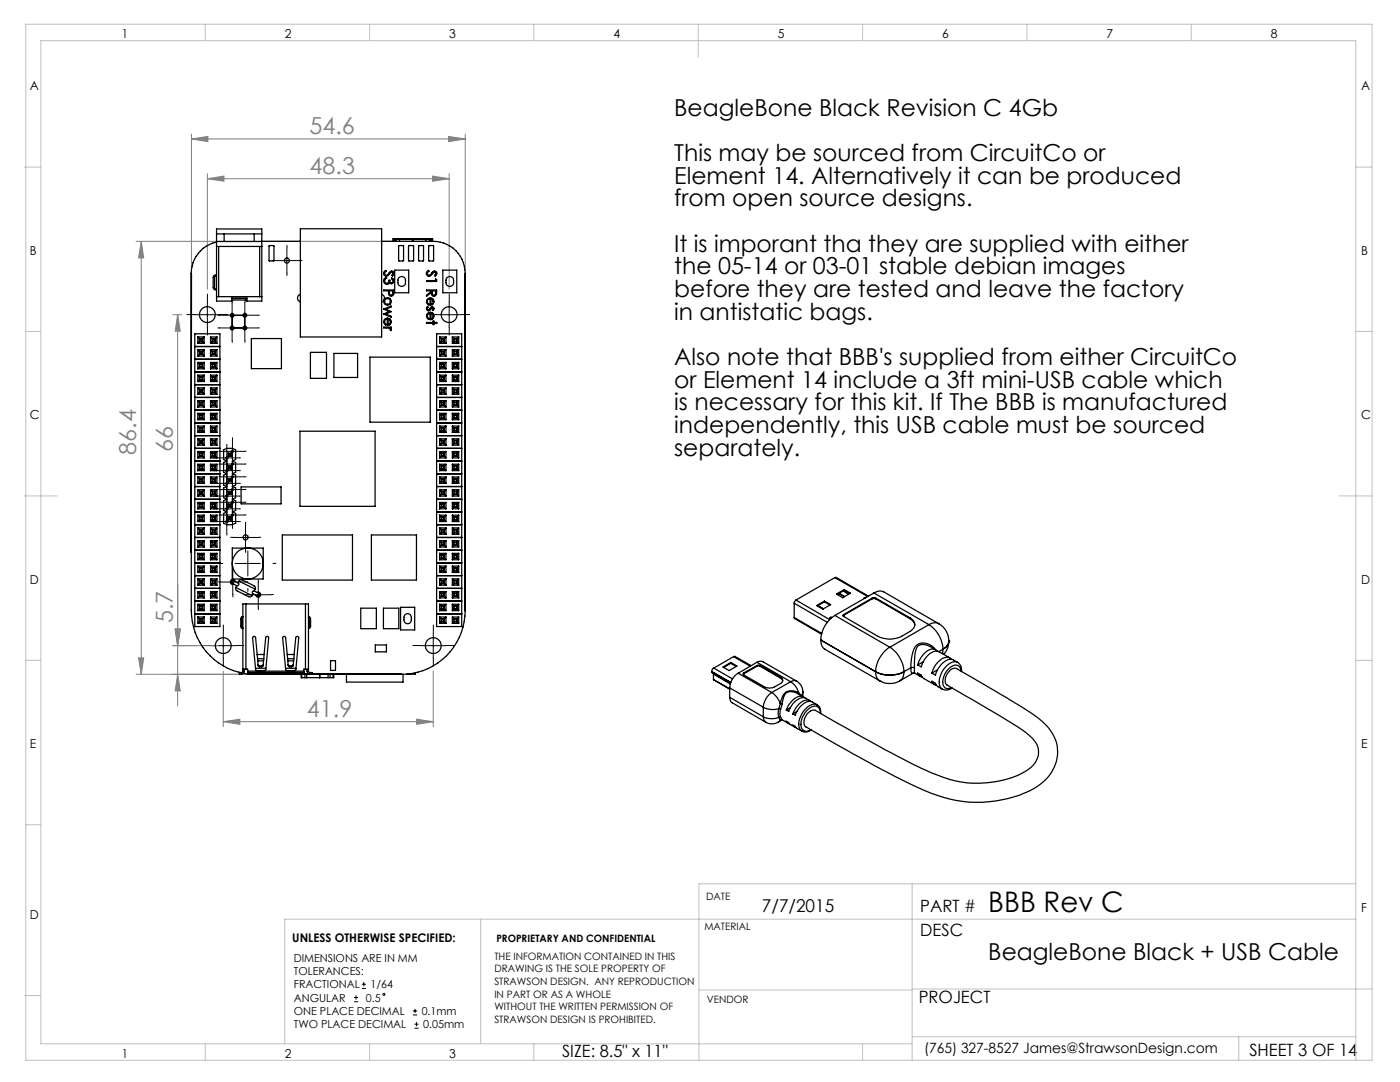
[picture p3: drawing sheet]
<svg xmlns="http://www.w3.org/2000/svg" width="279mm" height="216mm" viewBox="0 0 279 216" stroke-linecap="round" stroke-linejoin="round" font-family="sans-serif">
<defs><g id="words">
<text font-size="5.6" x="197.2" y="182.1">BBB Rev C</text>
<g font-size="4.7">
<text x="134.5" y="23.1">BeagleBone Black Revision C 4Gb</text>
<text x="134.5" y="32.1">This may be sourced from CircuitCo or</text>
<text x="134.5" y="36.6">Element 14. Alternatively it can be produced</text>
<text x="134.5" y="41.2">from open source designs.</text>
<text x="134.5" y="50.2">It is imporant tha they are supplied with either</text>
<text x="134.5" y="54.7">the 05-14 or 03-01 stable debian images</text>
<text x="134.5" y="59.3">before they are tested and leave the factory</text>
<text x="134.5" y="63.8">in antistatic bags.</text>
<text x="134.5" y="72.8">Also note that BBB's supplied from either CircuitCo</text>
<text x="134.5" y="77.4">or Element 14 include a 3ft mini-USB cable which</text>
<text x="134.5" y="81.9">is necessary for this kit. If The BBB is manufactured</text>
<text x="134.5" y="86.4">independently, this USB cable must be sourced</text>
<text x="134.5" y="91">separately.</text>
<text x="197.2" y="191.5">BeagleBone Black + USB Cable</text>
</g>
<g font-size="4.7" fill="#808080">
<text x="61.8" y="26.7">54.6</text>
<text x="61.8" y="34.6">48.3</text>
<text x="27.2" y="90.7" transform="rotate(-90 27.2 90.7)">86.4</text>
<text x="34.5" y="90.3" transform="rotate(-90 34.5 90.3)">66</text>
<text x="34.5" y="124.4" transform="rotate(-90 34.5 124.4)">5.7</text>
<text x="61.3" y="143">41.9</text>
</g>
<text font-size="3.5" x="152.1" y="182.1">7/7/2015</text>
<g font-size="3.4">
<text x="183.7" y="182">PART #</text>
<text x="183.7" y="186.7">DESC</text>
<text x="183.4" y="200.1">PROJECT</text>
<text x="112.2" y="211">SIZE: 8.5&quot; x 11&quot;</text>
<text x="249.3" y="210.7">SHEET 3 OF 14</text>
</g>
<text font-size="2.8" x="184.4" y="210.1">(765) 327-8527 James@StrawsonDesign.com</text>
<g font-size="2.5">
<text x="24.3" y="7.6">1</text>
<text x="56.8" y="7.6">2</text>
<text x="89.6" y="7.6">3</text>
<text x="122.4" y="7.6">4</text>
<text x="155.2" y="7.6">5</text>
<text x="188" y="7.6">6</text>
<text x="220.8" y="7.6">7</text>
<text x="253.6" y="7.6">8</text>
<text x="6" y="18">A</text>
<text x="271.7" y="18">A</text>
<text x="6" y="50.8">B</text>
<text x="271.7" y="50.8">B</text>
<text x="6" y="83.6">C</text>
<text x="271.7" y="83.7">C</text>
<text x="6" y="116.4">D</text>
<text x="271.7" y="116.4">D</text>
<text x="6" y="149.2">E</text>
<text x="271.7" y="149.2">E</text>
<text x="6" y="183.3">D</text>
<text x="271.7" y="182">F</text>
<text x="24.3" y="211">1</text>
<text x="56.8" y="211">2</text>
<text x="89.6" y="211">3</text>
</g>
<text font-size="2.4" x="58.3" y="187.9">UNLESS OTHERWISE SPECIFIED:</text>
<g font-size="2.2">
<text x="58.6" y="191.9">DIMENSIONS ARE IN MM</text>
<text x="58.6" y="194.6">TOLERANCES:</text>
<text x="58.6" y="197.2">FRACTIONAL</text>
<text x="73.9" y="197.2">1/64</text>
<text x="58.6" y="202.5">ONE PLACE DECIMAL</text>
<text x="58.6" y="199.9">ANGULAR</text>
<text x="73" y="199.9">0.5</text>
<text x="84.2" y="202.5">0.1mm</text>
<text x="58.6" y="205.2">TWO PLACE DECIMAL</text>
<text x="84.5" y="205.2">0.05mm</text>
</g>
<g font-size="2">
<text x="140.9" y="179.7">DATE</text>
<text x="140.6" y="185.6">MATERIAL</text>
<text x="98.7" y="191.5">THE INFORMATION CONTAINED IN THIS</text>
<text x="99.1" y="187.9">PROPRIETARY AND CONFIDENTIAL</text>
<text x="98.7" y="194">DRAWING IS THE SOLE PROPERTY OF</text>
<text x="98.7" y="196.6">STRAWSON DESIGN. ANY REPRODUCTION</text>
<text x="98.7" y="199.1">IN PART OR AS A WHOLE</text>
<text x="98.7" y="201.6">WITHOUT THE WRITTEN PERMISSION OF</text>
<text x="141" y="200.1">VENDOR</text>
<text x="98.7" y="204.1">STRAWSON DESIGN IS PROHIBITED.</text>
</g>
</g></defs>
<g fill="none" stroke="#000" stroke-width=".2">
<path d="M54.8 52h5M57.3 49.5v5M38.9 62.8h5M41.4 60.3v5M43.8 62.9h7.6M43.8 65.4h7.6M46.3 60.4v7.5M48.9 60.4v7.5M87.1 62.8h5M89.6 60.3v5M42.8 99h5M42.8 96.4h5"/>
<path d="M42.8 93.9h5M42.8 91.4h5M43.9 97.7h5M43.9 95.1h5M43.9 92.6h5M43.9 90.1h5M45.3 88.9v17.7M46.4 87.6v17.7M42.8 104.1h5M42.8 101.5h5M43.9 102.8h5M43.9 100.2h5"/>
<path d="M44 116.1h5M46.5 113.6v5M46.5 107.2h5M47 112.4h5M49 104.7v5M49 118.7h5M49.5 109.9v5M51.5 116.2v5M42.1 128.8h5M44.6 126.3v5M84 128.8h5M86.5 126.3v5"/>
<path d="M70.7 199.9h.8M70.7 199h.8M71 198.6v.9M72.2 197.2h.8M72.2 196.4h.8M72.6 196v.8M82.4 202.5h.9M82.4 201.7h.9M82.7 205.2h.8M82.7 204.4h.8M82.8 201.3v.8M83.1 203.9v.9"/>
<circle cx="76.6" cy="198.4" r=".21"/>
</g>
<g fill="none" stroke="#808080" stroke-width=".2">
<path d="M38.2 27.7l3.3-.5v1.1zM38.2 26.7v26.8M38.2 27.7h54.7M41.4 35.7l3.3-.6v1.1zM41.4 34.6v23.1M41.4 35.7h48.2M86.3 35.1l3.3 .6-3.3 .5zM89.5 27.2l3.4 .5-3.4 .6zM89.6 34.6v23.1M92.9 26.7v26.8M27.2 48.2h58.3M28.2 48.2l.5 3.3h-1z"/>
<path d="M28.2 48.2v86.3M34.5 62.8h1.8M35.5 62.8l.5 3.3h-1zM35.5 62.8v78.1M27.2 134.5h22.7M27.7 131.3h1l-.5 3.2zM34.5 128.8h9.1M35 125.5h1l-.5 3.3zM35.5 134.5l.5 3.4h-1zM44.6 133.9v11.1M86.5 133.9v11.1M44.6 144l3.3-.5v1z"/>
<path d="M44.6 144h41.9M83.1 143.5l3.4 .5-3.4 .5z"/>
</g>
<g fill="none" stroke="#000" stroke-width=".2" stroke-dasharray="15.2 1.3 1.3 1.3">
<path d="M54.8 52h-.5M57.3 49.5v-.5M57.3 54.5v.5M59.8 52h.5M38.9 62.8h-1.6M41.4 60.3v-1.6M41.4 65.3v1.6M43.8 62.9h-.3M43.8 65.4h-.3M43.9 62.8h1.6M46.3 60.4v-.4M46.3 65.4v.4"/>
<path d="M46.3 62.9v-.3M46.3 67.9v.4M46.4 62.9h-.4M46.4 65.4h-.4M48.8 62.9h.4M48.8 65.4h.4M48.9 60.4v-.4M48.9 65.4v.4M48.9 62.9v-.3M48.9 67.9v.4M51.4 62.9h.4M51.4 65.4h.4"/>
<path d="M87.2 62.8h-1.6M89.7 60.3v-1.6M89.7 65.3v1.6M92.2 62.8h1.5M42.8 99h-.2M42.8 96.4h-.2M42.8 93.9h-.2M42.8 91.4h-.2M43.9 97.7h-.2M43.9 95.1h-.2M43.9 92.6h-.2M43.9 90h-.2"/>
<path d="M45.3 99v-.2M45.3 96.5v-.2M45.3 93.9v-.2M45.3 98.9v.3M45.3 91.4v-.2M45.3 96.4v.2M45.3 88.9v-.2M45.3 93.9v.2M46.4 97.7v-.2M46.4 95.2v-.2M46.4 92.6v-.2M46.4 97.6v.2"/>
<path d="M46.4 90.1v-.2M46.4 95.1v.2M46.4 87.5v-.2M46.4 92.5v.2M47.8 99h.2M47.8 96.4h.2M47.8 93.9h.2M47.8 91.4h.2M48.9 97.7h.2M48.9 95.1h.2M48.9 92.6h.2M48.9 90h.2"/>
<path d="M42.8 104.1h-.2M42.8 101.5h-.2M43.9 102.7h-.2M43.9 100.2h-.2M44 116.1h-.5M44.5 112.4h-.6M45.3 101.6v-.2M45.3 106.6v.2M45.3 104v.2M45.3 101.5v.2M46.4 100.2v-.2M46.4 105.2v.2"/>
<path d="M46.4 102.7v.2M46.4 100.2v.2M46.5 113.6v-.5M46.5 118.6v.5M46.5 107.2h-.5M47.8 104.1h.2M47.8 101.5h.2M48.9 102.7h.2M48.9 100.2h.2M49 116.1h.5M49 104.7v-.5M49 109.7v.5"/>
<path d="M49.1 118.6h-.6M49.5 107.4v-.6M49.5 117.4v.6M51.5 107.2h.5M51.6 116.1v-.5M54.1 118.6h.5M54.5 112.4h.6M42.1 128.8h-1.6M44.6 126.3v-1.6M44.6 131.3v1.6M47.1 128.8h1.6M51.6 121.1v.6"/>
<path d="M84 128.8h-1.6M86.5 126.3v-1.6M86.5 131.3v1.6M89 128.8h1.6"/>
</g>
<g fill="none" stroke="#c0c0c0" stroke-width=".2">
<path d="M5.2 4.8h268.6v206.8h-268.6zM41 4.8v3.3M73.8 4.8v3.3M106.5 4.8v3.3M139.3 4.8v6.6M172.2 4.8v3.3M205 4.8v3.3M237.7 4.8v3.3M4.9 33.3h3.2M270.5 33.3h3.3M5.2 66.1h2.9M270.5 66.1h3.3"/>
<path d="M4.9 99h6.5M267.3 99h6.5M5.2 131.8h2.9M270.5 131.8h3.3M5.2 164.6h2.9M182 176.4v35.2M270.6 176.4h-131.1v35.2M4.9 198.6h3.2M95.9 183.4v24.9M139.5 197.6h42.5M182 197.3h91.8M270.6 183.4h-213.8v24.9"/>
<path d="M41 208.3v3.3M73.8 208.3v3.3M106.5 208.3v3.3M172.2 208.3v3.3M182 208.3h-173.9v-200.2h262.4l.1 203.5M182 206.9h88.6M247.2 206.9v4.7"/>
</g>
<g fill="#808080">
<path d="M35.5 134.5l.5 3.4h-1zM35 125.5h1l-.5 3.3z"/>
<path d="M28.2 48.2l.5 3.3h-1zM27.7 131.3h1l-.5 3.2z"/>
<path d="M35.5 62.8l.5 3.3h-1zM35 125.5h1l-.5 3.3z"/>
<path d="M38.2 27.7l3.3-.5v1.1zM89.5 27.2l3.4 .5-3.4 .6z"/>
<path d="M44.6 144l3.3-.5v1zM83.1 143.5l3.4 .5-3.4 .5zM41.4 35.7l3.3-.6v1.1zM86.3 35.1l3.3 .6-3.3 .5z"/>
</g>
<g fill="none" stroke="#000" stroke-width=".25">
<path d="M38.2 54.5v67.3a12.7 12.7 0 0 0 9.8 12.4M38.2 54.5h.1M43.2 54.9a.48 .48 0 0 0-.7 .5l.1 2.1a.46 .46 0 0 0 .6 .3M43.2 55.1h-.4v2.5h.4M43.2 48.3a6.4 6.4 0 0 0-5 6.2M43.2 46.7h9M43.2 49.2h9M43.2 48.2h9M43.2 59.2h.4M43.6 59.2h8.2M43.6 49.2v10M44.7 46.7v1.5"/>
<path d="M46.2 59.8h3M46.2 59.5v-.3h3v.3M46.2 59.5v.6h-3v-14.4h9v14.4h-3v-.6M46.2 59.5h3M50.7 46.7v1.5M51.8 49.2v10M51.8 59.2h.4M52.2 48.2h7.7M53.7 49l1 .1-.1 3-.9-.1zM59.9 58.7a.79 .79 0 0 0-.5 .8 .79 .79 0 0 0 .5 .8M59.9 45.6h16.3v21.6h-16.3zM76.2 58.7a.72 .72 0 0 1 .5 1.1"/>
<path d="M76.2 48.2h10.3a6.4 6.4 0 0 1 6.4 6.3l-.1 67.3a12.7 12.7 0 0 1-12.7 12.7h-29.2M76.6 57.9h2v.3a.6 .6 0 0 1-.6 .9 .6 .6 0 0 1-.5-.9v-.2h-.9zM76.6 59.9l-.4 .4M76.7 59.8a.77 .77 0 0 1 1.3-.2 .77 .77 0 0 1-.5 1.2 .77 .77 0 0 1-.9-.9M76.7 59.8l-.1 .1M76.7 54.2l.3-.3 .1 .2-.3 .2a.37 .37 0 0 0 0 .5 .37 .37 0 0 0 .5 .1l.2-.2a.64 .64 0 0 1 .5-.6 .64 .64 0 0 1 .6 .3v.4l-.3 .3-.1-.2 .2-.1a.31 .31 0 0 0-.2-.5 .31 .31 0 0 0-.4 .2 .64 .64 0 0 1-.6 .6 .64 .64 0 0 1-.6-.5zM76.8 55.5l.4-.1v.1a.47 .47 0 0 0-.4 .7 .47 .47 0 0 0 .7 .1l.1-.4h.2l.1 .4 .1 .1 .4-.1v-.4l-.3-.4a.55 .55 0 0 1 .5 .7 .55 .55 0 0 1-.9 .2 .65 .65 0 0 1-1 .1 .65 .65 0 0 1 .1-1zM77.7 58h.7v.4a.37 .37 0 0 1-.3 .5 .37 .37 0 0 1-.4-.5zM78.5 47.6l.2 .1M78.5 47.6h.1M78.5 47.6l.7 .1M78.5 47.6v.6"/>
<path d="M78.7 47.7h.6M78.7 47.7v.5M78.8 47.6l.4 .1M78.8 47.7h.1M78.8 53.9h2.8v4.5h-2.8zM78.8 47.6v.1M79 47.7h.7M79 47.7h.1M79 47.7v.5M79.2 47.7h.1M79.2 47.7h6.3M79.3 47.7h.1"/>
<path d="M79.3 47.7h.4M79.6 55.5a.77 .77 0 0 1 .8-.3 .77 .77 0 0 1 .5 .7 .94 .94 0 0 1-.5 1.2h-.2a1.04 1.04 0 0 1-.6-1.6zM79.6 49l.9 .1v3l-.9-.1zM79.7 47.7h2.6M79.7 47.7v.5M81.6 49l.9 .1v3l-1-.1zM82.3 47.7h.1M82.3 47.7v.5M82.3 47.8h.1M82.4 47.7h.1M82.4 47.7h2.6M82.4 47.7v.5"/>
<path d="M83.6 49h.9v3.1l-1-.1zM85 47.7h.7M85 47.7h.4M85 47.7v.5M85.1 57.9h2v.3a.59 .59 0 0 1-.4 .9 .59 .59 0 0 1-.7-.7l-.9 .7v-.2l.9-.7v-.2h-.9zM85.1 56h1.8v-.3l.2 .1v.4h-2zM85.2 54.2l.3-.3 .1 .2-.2 .2a.37 .37 0 0 0 0 .5 .37 .37 0 0 0 .4 .1l.2-.2a.64 .64 0 0 1 .5-.6 .64 .64 0 0 1 .7 .3l-.1 .5-.2 .2-.2-.2 .2-.1a.31 .31 0 0 0-.1-.5 .31 .31 0 0 0-.4 .2 .64 .64 0 0 1-.7 .6 .64 .64 0 0 1-.6-.5zM85.4 59.6a.75 .75 0 0 1 1.2 .3 .75 .75 0 0 1-.8 1v-1.3a.56 .56 0 0 0-.5 .4 .56 .56 0 0 0 .3 .7l-.1 .2a.75 .75 0 0 1-.1-1.3zM85.4 47.7h.1M85.4 47.7h.6M85.5 47.7h.7M85.5 47.7h.5"/>
<path d="M85.5 47.7h.1M85.6 49l.9 .1v3l-1-.1zM85.7 47.7h.1M85.7 47.7v.5M85.8 47.7v.5M85.8 47.7h.2M86 47.7h.1M86 59.7a.56 .56 0 0 1 .4 .5 .56 .56 0 0 1-.4 .5zM86 47.7h.2M86 47.7v.5M86.1 54.5h.1M86.2 47.7h.1"/>
<path d="M86.2 47.7v.5M86.3 58h.6v.4a.35 .35 0 0 1-.2 .5 .35 .35 0 0 1-.4-.3zM88.4 53.9h2.8v4.5h-2.8zM89.1 55.5a.77 .77 0 0 1 .9-.3 .77 .77 0 0 1 .5 .7 .86 .86 0 0 1-.7 1.2 1.03 1.03 0 0 1-.7-1.6zM38.9 66.6h5v58.4h-5zM38.9 69.1h5M38.9 71.7h5M38.9 74.2h5M38.9 76.8h5M38.9 79.3h5M39.5 67.2h1.2M39.5 68.5h1.2"/>
<path d="M39.5 69.8h1.2M39.5 71h1.2M39.5 72.3h1.2M39.5 73.6h1.2M39.5 74.9h1.2M39.5 76.1h1.2M39.5 77.4h1.2M39.5 78.7h1.2M39.5 79.9h1.2M39.5 67.2v1.3M39.5 69.8v1.2M39.5 72.3v1.3"/>
<path d="M39.5 74.9v1.2M39.5 77.4v1.3M39.5 79.9v1.3M39.5 67.2l.3 .4M39.5 69.8l.3 .3M39.5 72.3l.3 .3M39.5 74.9l.3 .3M39.5 77.4l.3 .3M39.5 79.9l.3 .4M39.8 67.6h.6M39.8 68.2h.6M39.8 70.7h.6"/>
<path d="M39.8 70.1h.6M39.8 73.3h.6M39.8 72.6h.6M39.8 75.8h.6M39.8 75.2h.6M39.8 78.4h.6M39.8 77.7h.6M39.8 70.7l-.3 .3M39.8 67.6v.6M39.8 70.1v.6M39.8 72.6v.7M39.8 75.2v.6"/>
<path d="M39.8 77.7v.7M39.8 68.2l-.3 .3M39.8 73.3l-.3 .3M39.8 75.8l-.3 .3M39.8 78.4l-.3 .3M39.9 67.6v.5M39.9 70.2v.5M39.9 72.7v.5M39.9 75.2v.5M39.9 77.8v.5M39.9 67.6h.4M39.9 68.1h.4"/>
<path d="M39.9 70.2h.4M39.9 70.7h.4M39.9 72.7h.4M39.9 73.2h.4M39.9 75.2h.4M39.9 75.7h.4M39.9 77.8h.4M39.9 78.3h.4M39.9 67.6h.1M39.9 68.1v.1M39.9 70.1v.1M39.9 70.7h.1"/>
<path d="M39.9 72.6v.1M39.9 73.2v.1M39.9 75.2h.1M39.9 75.7v.1M39.9 77.7v.1M39.9 78.3v.1M40.3 67.6v.5M40.3 70.2v.5M40.3 72.7v.5M40.3 75.2v.5M40.3 77.8v.5M40.3 67.6h.1"/>
<path d="M40.3 68.1v.1M40.3 70.1v.1M40.3 70.7h.1M40.3 72.6v.1M40.3 73.2v.1M40.3 75.2h.1M40.3 75.7v.1M40.3 77.7v.1M40.3 78.3v.1M40.4 68.2l.3 .3M40.4 67.6v.6M40.4 70.1v.6"/>
<path d="M40.4 72.6v.7M40.4 75.2v.6M40.4 77.7v.7M40.4 70.7l.3 .3M40.4 73.3l.3 .3M40.4 75.8l.3 .3M40.4 78.4l.3 .3M40.7 67.2v1.3M40.7 69.8v1.2M40.7 72.3v1.3M40.7 74.9v1.2M40.7 77.4v1.3"/>
<path d="M40.7 79.9v1.3M40.7 69.8l-.3 .3M40.7 67.2l-.3 .4M40.7 72.3l-.3 .3M40.7 74.9l-.3 .3M40.7 77.4l-.3 .3M40.7 79.9l-.3 .4M42 67.2h1.3M42 68.5h1.3M42 69.8h1.3M42 71h1.3M42 72.3h1.3"/>
<path d="M42 73.6h1.3M42 74.9h1.3M42 76.1h1.3M42 77.4h1.3M42 78.7h1.3M42 79.9h1.3M42 67.2v1.3M42 69.8v1.2M42 72.3v1.3M42 74.9v1.2M42 77.4v1.3M42 79.9v1.3"/>
<path d="M42 67.2l.3 .4M42 69.8l.3 .3M42 72.3l.3 .3M42 74.9l.3 .3M42 77.4l.3 .3M42 79.9l.3 .4M42.3 67.6h.7M42.3 68.2h.7M42.3 70.7h.7M42.3 70.1h.7M42.3 73.3h.7M42.3 72.6h.7"/>
<path d="M42.3 75.8h.7M42.3 75.2h.7M42.3 78.4h.7M42.3 77.7h.7M42.3 67.6v.6M42.3 70.1v.6M42.3 72.6v.7M42.3 75.2v.6M42.3 77.7v.7M42.3 68.2l-.3 .3M42.3 70.7l-.3 .3M42.3 73.3l-.3 .3"/>
<path d="M42.3 75.8l-.3 .3M42.3 78.4l-.3 .3M42.4 67.6v.5M42.4 70.2v.5M42.4 72.7v.5M42.4 75.2v.5M42.4 77.8v.5M42.4 67.6h.5M42.4 68.1h.5M42.4 70.2h.5M42.4 70.7h.5M42.4 72.7h.5"/>
<path d="M42.4 73.2h.5M42.4 75.2h.5M42.4 75.7h.5M42.4 77.8h.5M42.4 78.3h.5M42.4 67.6h.1M42.4 68.1v.1M42.4 70.1v.1M42.4 70.7h.1M42.4 72.6v.1M42.4 73.2v.1M42.4 75.2h.1"/>
<path d="M42.4 75.7v.1M42.4 77.7v.1M42.4 78.3v.1M42.9 67.6v.5M42.9 70.2v.5M42.9 72.7v.5M42.9 75.2v.5M42.9 77.8v.5M42.9 67.6h.1M42.9 68.1v.1M42.9 70.1v.1M42.9 70.7h.1"/>
<path d="M42.9 72.6v.1M42.9 73.2v.1M42.9 75.2h.1M42.9 75.7v.1M42.9 77.7v.1M42.9 78.3v.1M43 68.2l.3 .3M43 70.7l.3 .3M43 67.6v.6M43 70.1v.6M43 72.6v.7M43 75.2v.6"/>
<path d="M43 77.7v.7M43 73.3l.3 .3M43 75.8l.3 .3M43 78.4l.3 .3M43.3 67.2v1.3M43.3 69.8v1.2M43.3 72.3v1.3M43.3 74.9v1.2M43.3 77.4v1.3M43.3 79.9v1.3M43.3 67.2l-.3 .4M43.3 69.8l-.3 .3"/>
<path d="M43.3 72.3l-.3 .3M43.3 74.9l-.3 .3M43.3 77.4l-.3 .3M43.3 79.9l-.3 .4M50.2 67.6h6v6h-6zM61.9 70.3h3.3v5.2h-3.3zM66.6 70.5h4.8v4.8h-4.8zM73.8 71.3h12.1v12.9h-12.1zM76.6 65.3h1.5v.1h-.2l.2 .3-.1 .3a.76 .76 0 0 0-.9-.6h-.5zM76.6 61.7l1.5-.6v.1l-1.1 .5 1.1 .5-1.1 .5 1.1 .4v.2l-1.5-.6 1-.5zM76.6 62.7h.1M76.8 63.6a.75 .75 0 0 1 1.2 .3 .75 .75 0 0 1-.7 1v-1.3a.57 .57 0 0 0-.5 .5 .57 .57 0 0 0 .2 .6v.2a.75 .75 0 0 1-.2-1.3z"/>
<path d="M77.5 63.7a.56 .56 0 0 1 .4 .5 .56 .56 0 0 1-.4 .6zM85.1 64.3h1.3v-.2h.2v.2h.6v.2h-.6v.3h-.2v-.3h-1.3zM85.2 61.3l.1-.1 .1 .1-.1 .4a.33 .33 0 0 0 .4 .1 .33 .33 0 0 0 .2-.4 .4 .4 0 0 1 .6 0 .4 .4 0 0 1-.1 .6l-.1-.2 .1-.3-.2-.1a.82 .82 0 0 1-.9 .6l-.2-.3zM85.4 62.5a.75 .75 0 0 1 1.2 .3 .75 .75 0 0 1-.8 1v-1.3a.57 .57 0 0 0-.5 .4 .57 .57 0 0 0 .3 .7l-.1 .1a.75 .75 0 0 1-.1-1.2zM86 62.5a.56 .56 0 0 1 .4 .6 .56 .56 0 0 1-.4 .5zM87.1 66.6h5v58.4h-5zM87.1 69.1h5M87.1 71.7h5M87.1 74.2h5M87.1 76.8h5M87.1 79.3h5M87.7 67.2h1.3"/>
<path d="M87.7 68.5h1.3M87.7 67.2v1.3M87.7 69.8v1.2M87.7 72.3v1.3M87.7 74.9v1.2M87.7 77.4v1.3M87.7 79.9v1.3M87.7 67.2l.4 .4M87.7 69.8h1.3M87.7 71h1.3M87.7 69.8l.4 .3M87.7 72.3h1.3"/>
<path d="M87.7 73.6h1.3M87.7 72.3l.4 .3M87.7 74.9h1.3M87.7 76.1h1.3M87.7 74.9l.4 .3M87.7 77.4h1.3M87.7 78.7h1.3M87.7 77.4l.4 .3M87.7 79.9h1.3M87.7 79.9l.4 .4M88.1 67.6h.6M88.1 70.7l-.4 .3"/>
<path d="M88.1 68.2h.6M88.1 67.6v.6M88.1 70.1v.6M88.1 72.6v.7M88.1 75.2v.6M88.1 77.7v.7M88.1 68.2l-.4 .3M88.1 73.3l-.4 .3M88.1 70.7h.6M88.1 70.1h.6M88.1 75.8l-.4 .3M88.1 73.3h.6"/>
<path d="M88.1 72.6h.6M88.1 78.4l-.4 .3M88.1 75.8h.6M88.1 75.2h.6M88.1 78.4h.6M88.1 77.7h.6M88.2 67.6v.5M88.2 70.2v.5M88.2 72.7v.5M88.2 75.2v.5M88.2 77.8v.5M88.2 67.6h.1"/>
<path d="M88.2 68.1v.1M88.2 70.1v.1M88.2 70.7h.1M88.2 72.6v.1M88.2 73.2v.1M88.2 75.2h.1M88.2 75.7v.1M88.2 77.7v.1M88.2 78.3v.1M88.2 67.6h.4M88.2 68.1h.4M88.2 70.2h.4"/>
<path d="M88.2 70.7h.4M88.2 72.7h.4M88.2 73.2h.4M88.2 75.2h.4M88.2 75.7h.4M88.2 77.8h.4M88.2 78.3h.4M88.6 67.6v.5M88.6 70.2v.5M88.6 72.7v.5M88.6 75.2v.5M88.6 77.8v.5"/>
<path d="M88.6 67.6h.1M88.6 68.1v.1M88.6 70.1v.1M88.6 70.7h.1M88.6 72.6v.1M88.6 73.2v.1M88.6 75.2h.1M88.6 75.7v.1M88.6 77.7v.1M88.6 78.3v.1M88.7 68.2l.3 .3M88.7 67.6v.6"/>
<path d="M88.7 70.1v.6M88.7 72.6v.7M88.7 75.2v.6M88.7 77.7v.7M88.7 70.7l.3 .3M88.7 73.3l.3 .3M88.7 75.8l.3 .3M88.7 78.4l.3 .3M89 67.2v1.3M89 69.8v1.2M89 72.3v1.3M89 74.9v1.2"/>
<path d="M89 77.4v1.3M89 79.9v1.3M89 69.8l-.3 .3M89 67.2l-.3 .4M89 72.3l-.3 .3M89 74.9l-.3 .3M89 77.4l-.3 .3M89 79.9l-.3 .4M90.3 67.2h1.2M90.3 67.2v1.3M90.3 69.8v1.2M90.3 72.3v1.3"/>
<path d="M90.3 74.9v1.2M90.3 77.4v1.3M90.3 79.9v1.3M90.3 68.5h1.2M90.3 67.2l.3 .4M90.3 69.8l.3 .3M90.3 69.8h1.2M90.3 71h1.2M90.3 72.3l.3 .3M90.3 72.3h1.2M90.3 73.6h1.2M90.3 74.9l.3 .3"/>
<path d="M90.3 74.9h1.2M90.3 76.1h1.2M90.3 77.4l.3 .3M90.3 77.4h1.2M90.3 78.7h1.2M90.3 79.9l.3 .4M90.3 79.9h1.2M90.6 67.6h.6M90.6 67.6v.6M90.6 70.1v.6M90.6 72.6v.7M90.6 75.2v.6"/>
<path d="M90.6 77.7v.7M90.6 68.2l-.3 .3M90.6 68.2h.6M90.6 70.7l-.3 .3M90.6 70.7h.6M90.6 70.1h.6M90.6 73.3l-.3 .3M90.6 73.3h.6M90.6 72.6h.6M90.6 75.8l-.3 .3M90.6 75.8h.6M90.6 75.2h.6"/>
<path d="M90.6 78.4l-.3 .3M90.6 78.4h.6M90.6 77.7h.6M90.7 67.6v.5M90.7 70.2v.5M90.7 72.7v.5M90.7 75.2v.5M90.7 77.8v.5M90.7 67.6h.4M90.7 68.1h.4M90.7 67.6h.1M90.7 68.1v.1"/>
<path d="M90.7 70.1v.1M90.7 70.7h.1M90.7 72.6v.1M90.7 73.2v.1M90.7 75.2h.1M90.7 75.7v.1M90.7 77.7v.1M90.7 78.3v.1M90.7 70.2h.4M90.7 70.7h.4M90.7 72.7h.4M90.7 73.2h.4"/>
<path d="M90.7 75.2h.4M90.7 75.7h.4M90.7 77.8h.4M90.7 78.3h.4M91.1 67.6v.5M91.1 70.2v.5M91.1 72.7v.5M91.1 75.2v.5M91.1 77.8v.5M91.1 67.6h.1M91.1 68.1v.1M91.1 70.1v.1"/>
<path d="M91.1 70.7h.1M91.1 72.6v.1M91.1 73.2v.1M91.1 75.2h.1M91.1 75.7v.1M91.1 77.7v.1M91.1 78.3v.1M91.2 68.2l.3 .3M91.2 70.7l.3 .3M91.2 67.6v.6M91.2 70.1v.6M91.2 72.6v.7"/>
<path d="M91.2 75.2v.6M91.2 77.7v.7M91.2 73.3l.3 .3M91.2 75.8l.3 .3M91.2 78.4l.3 .3M91.5 67.2v1.3M91.5 69.8v1.2M91.5 72.3v1.3M91.5 74.9v1.2M91.5 77.4v1.3M91.5 79.9v1.3M91.5 67.2l-.3 .4"/>
<path d="M91.5 69.8l-.3 .3M91.5 72.3l-.3 .3M91.5 74.9l-.3 .3M91.5 77.4l-.3 .3M91.5 79.9l-.3 .4M38.9 89.5h5M38.9 81.8h5M38.9 84.4h5M38.9 86.9h5M38.9 92h5M38.9 94.5h5M38.9 97.1h5"/>
<path d="M38.9 99.6h5M39.5 81.2h1.2M39.5 82.5h1.2M39.5 83.7h1.2M39.5 85h1.2M39.5 86.3h1.2M39.5 87.6h1.2M39.5 88.8h1.2M39.5 82.5v1.2M39.5 85v1.3M39.5 87.6v1.2M39.5 90.1v1.3"/>
<path d="M39.5 92.6v1.3M39.5 95.2v1.2M39.5 97.7v1.3M39.5 82.5l.3 .3M39.5 85l.3 .3M39.5 87.6l.3 .3M39.5 90.1h1.2M39.5 91.4h1.2M39.5 92.6h1.2M39.5 93.9h1.2M39.5 95.2h1.2M39.5 96.4h1.2"/>
<path d="M39.5 97.7h1.2M39.5 99h1.2M39.5 90.1l.3 .3M39.5 92.6l.3 .4M39.5 95.2l.3 .3M39.5 97.7l.3 .3M39.8 90.4h.6M39.8 91.1h.6M39.8 95.5h.6M39.8 93.6h.6M39.8 93h.6M39.8 98h.6"/>
<path d="M39.8 96.1h.6M39.8 98.7h.6M39.8 80.9h.6M39.8 80.3h.6M39.8 83.4h.6M39.8 82.8h.6M39.8 86h.6M39.8 85.3h.6M39.8 88.5h.6M39.8 87.9h.6M39.8 80.3v.6M39.8 82.8v.6"/>
<path d="M39.8 85.3v.7M39.8 87.9v.6M39.8 90.4v.7M39.8 93v.6M39.8 95.5v.6M39.8 98v.7M39.8 80.9l-.3 .3M39.8 83.4l-.3 .3M39.8 86l-.3 .3M39.8 88.5l-.3 .3M39.8 91.1l-.3 .3M39.8 93.6l-.3 .3"/>
<path d="M39.8 96.1l-.3 .3M39.8 98.7l-.3 .3M39.9 80.3v.5M39.9 82.9v.5M39.9 85.4v.5M39.9 87.9v.5M39.9 90.5v.5M39.9 93v.5M39.9 95.6v.5M39.9 98.1v.5M39.9 80.3h.4M39.9 80.8h.4"/>
<path d="M39.9 80.3h.1M39.9 80.8v.1M39.9 82.8v.1M39.9 83.4h.1M39.9 85.3v.1M39.9 85.9v.1M39.9 87.9h.1M39.9 88.4v.1M39.9 90.4v.1M39.9 91v.1M39.9 93h.1M39.9 93.5v.1"/>
<path d="M39.9 95.5v.1M39.9 96.1h.1M39.9 98v.1M39.9 98.6v.1M39.9 82.9h.4M39.9 83.4h.4M39.9 85.4h.4M39.9 85.9h.4M39.9 87.9h.4M39.9 88.4h.4M39.9 90.5h.4M39.9 91h.4"/>
<path d="M39.9 93h.4M39.9 93.5h.4M39.9 95.6h.4M39.9 96.1h.4M39.9 98.1h.4M39.9 98.6h.4M40.3 80.3v.5M40.3 82.9v.5M40.3 85.4v.5M40.3 87.9v.5M40.3 90.5v.5M40.3 93v.5"/>
<path d="M40.3 95.6v.5M40.3 98.1v.5M40.3 80.3h.1M40.3 80.8v.1M40.3 82.8v.1M40.3 83.4h.1M40.3 85.3v.1M40.3 85.9v.1M40.3 87.9h.1M40.3 88.4v.1M40.3 90.4v.1M40.3 91v.1"/>
<path d="M40.3 93h.1M40.3 93.5v.1M40.3 95.5v.1M40.3 96.1h.1M40.3 98v.1M40.3 98.6v.1M40.4 80.3v.6M40.4 82.8v.6M40.4 85.3v.7M40.4 87.9v.6M40.4 90.4v.7M40.4 93v.6"/>
<path d="M40.4 95.5v.6M40.4 98v.7M40.4 80.9l.3 .3M40.4 83.4l.3 .3M40.4 86l.3 .3M40.4 88.5l.3 .3M40.4 91.1l.3 .3M40.4 93.6l.3 .3M40.4 96.1l.3 .3M40.4 98.7l.3 .3M40.7 82.5v1.2M40.7 85v1.3"/>
<path d="M40.7 87.6v1.2M40.7 90.1v1.3M40.7 92.6v1.3M40.7 95.2v1.2M40.7 97.7v1.3M40.7 82.5l-.3 .3M40.7 85l-.3 .3M40.7 87.6l-.3 .3M40.7 90.1l-.3 .3M40.7 92.6l-.3 .4M40.7 95.2l-.3 .3M40.7 97.7l-.3 .3"/>
<path d="M42 81.2h1.3M42 82.5h1.3M42 83.7h1.3M42 85h1.3M42 86.3h1.3M42 87.6h1.3M42 88.8h1.3M42 82.5v1.2M42 85v1.3M42 87.6v1.2M42 90.1v1.3M42 92.6v1.3"/>
<path d="M42 95.2v1.2M42 97.7v1.3M42 82.5l.3 .3M42 85l.3 .3M42 87.6l.3 .3M42 90.1l.3 .3M42 90.1h1.3M42 91.4h1.3M42 92.6h1.3M42 93.9h1.3M42 95.2h1.3M42 96.4h1.3"/>
<path d="M42 97.7h1.3M42 99h1.3M42 92.6l.3 .4M42 95.2l.3 .3M42 97.7l.3 .3M42.3 90.4h.7M42.3 91.1h.7M42.3 95.5h.7M42.3 93.6h.7M42.3 93h.7M42.3 98h.7M42.3 96.1h.7"/>
<path d="M42.3 98.7h.7M42.3 80.9h.7M42.3 80.3h.7M42.3 83.4h.7M42.3 82.8h.7M42.3 86h.7M42.3 85.3h.7M42.3 88.5h.7M42.3 87.9h.7M42.3 80.3v.6M42.3 82.8v.6M42.3 85.3v.7"/>
<path d="M42.3 87.9v.6M42.3 90.4v.7M42.3 93v.6M42.3 95.5v.6M42.3 98v.7M42.3 80.9l-.3 .3M42.3 83.4l-.3 .3M42.3 86l-.3 .3M42.3 88.5l-.3 .3M42.3 91.1l-.3 .3M42.3 93.6l-.3 .3M42.3 96.1l-.3 .3"/>
<path d="M42.3 98.7l-.3 .3M42.4 80.3v.5M42.4 82.9v.5M42.4 85.4v.5M42.4 87.9v.5M42.4 90.5v.5M42.4 93v.5M42.4 95.6v.5M42.4 98.1v.5M42.4 80.3h.5M42.4 80.8h.5M42.4 80.3h.1"/>
<path d="M42.4 80.8v.1M42.4 82.8v.1M42.4 83.4h.1M42.4 85.3v.1M42.4 85.9v.1M42.4 87.9h.1M42.4 88.4v.1M42.4 90.4v.1M42.4 91v.1M42.4 93h.1M42.4 93.5v.1M42.4 95.5v.1"/>
<path d="M42.4 96.1h.1M42.4 98v.1M42.4 98.6v.1M42.4 82.9h.5M42.4 83.4h.5M42.4 85.4h.5M42.4 85.9h.5M42.4 87.9h.5M42.4 88.4h.5M42.4 90.5h.5M42.4 91h.5M42.4 93h.5"/>
<path d="M42.4 93.5h.5M42.4 95.6h.5M42.4 96.1h.5M42.4 98.1h.5M42.4 98.6h.5M42.9 80.3v.5M42.9 82.9v.5M42.9 85.4v.5M42.9 87.9v.5M42.9 90.5v.5M42.9 93v.5M42.9 95.6v.5"/>
<path d="M42.9 98.1v.5M42.9 80.3h.1M42.9 80.8v.1M42.9 82.8v.1M42.9 83.4h.1M42.9 85.3v.1M42.9 85.9v.1M42.9 87.9h.1M42.9 88.4v.1M42.9 90.4v.1M42.9 91v.1M42.9 93h.1"/>
<path d="M42.9 93.5v.1M42.9 95.5v.1M42.9 96.1h.1M42.9 98v.1M42.9 98.6v.1M43 80.3v.6M43 82.8v.6M43 85.3v.7M43 87.9v.6M43 90.4v.7M43 93v.6M43 95.5v.6"/>
<path d="M43 98v.7M43 80.9l.3 .3M43 83.4l.3 .3M43 86l.3 .3M43 88.5l.3 .3M43 91.1l.3 .3M43 93.6l.3 .3M43 96.1l.3 .3M43 98.7l.3 .3M43.3 82.5v1.2M43.3 85v1.3M43.3 87.6v1.2"/>
<path d="M43.3 90.1v1.3M43.3 92.6v1.3M43.3 95.2v1.2M43.3 97.7v1.3M43.3 82.5l-.3 .3M43.3 85l-.3 .3M43.3 87.6l-.3 .3M43.3 90.1l-.3 .3M43.3 92.6l-.3 .4M43.3 95.2l-.3 .3M43.3 97.7l-.3 .3M44.6 89.7l.7-.2h1.1l.6 .2v2l-.6 .3 .6 .3v1.9l-.6 .3 .6 .3v2l-.6 .3 .6 .3v1.9l-.6 .3 .6 .3v1.9l-.6 .4 .6 .2v2l-.6 .3h-1.1l-.7-.3v-2l.7-.2-.7-.4v-1.9l.7-.3-.7-.3v-1.9l.7-.3-.7-.3v-2l.7-.3-.7-.3v-1.9l.7-.3-.7-.3z"/>
<path d="M45.5 90.4l.1 .2M45.5 90.4h.6M45.5 91.1h.6M45.5 95.5l.1 .1M45.5 95.5h.6M45.5 93.6h.6M45.5 93l.1 .1M45.5 93h.6M45.5 98l.1 .2M45.5 98h.6M45.5 96.1h.6M45.5 90.4v.7"/>
<path d="M45.5 93v.6M45.5 95.5v.6M45.5 98v.7M45.5 98.7h.6M45.6 90.6h.4M45.6 90.9h.4M45.6 90.6v.3M45.6 93.1v.3M45.6 95.6v.4M45.6 98.2v.3M45.6 90.9l-.1 .2M45.6 95.6h.4"/>
<path d="M45.6 96h.4M45.6 93.1h.4M45.6 93.4h.4M45.6 93.4l-.1 .2M45.6 98.2h.4M45.6 98.5h.4M45.6 96l-.1 .1M45.6 98.5l-.1 .2M46 90.6v.3M46 93.1v.3M46 95.6v.4M46 98.2v.3"/>
<path d="M46 90.9l.1 .2M46 96l.1 .1M46 93.4l.1 .2M46 98.5l.1 .2M46.1 90.4l-.1 .2M46.1 95.5l-.1 .1M46.1 90.4v.7M46.1 93v.6M46.1 95.5v.6M46.1 98v.7M46.1 93l-.1 .1M46.1 98l-.1 .2"/>
<path d="M48.1 97.2h8v3.3h-8zM59.9 86h15v15h-15zM87.1 89.5h5M87.1 81.8h5M87.1 84.4h5M87.1 86.9h5M87.1 92h5M87.1 94.5h5M87.1 97.1h5M87.1 99.6h5M87.7 82.5v1.2M87.7 85v1.3"/>
<path d="M87.7 87.6v1.2M87.7 90.1v1.3M87.7 92.6v1.3M87.7 95.2v1.2M87.7 97.7v1.3M87.7 81.2h1.3M87.7 82.5h1.3M87.7 83.7h1.3M87.7 82.5l.4 .3M87.7 85h1.3M87.7 86.3h1.3M87.7 85l.4 .3"/>
<path d="M87.7 87.6h1.3M87.7 88.8h1.3M87.7 87.6l.4 .3M87.7 90.1h1.3M87.7 91.4h1.3M87.7 90.1l.4 .3M87.7 92.6h1.3M87.7 93.9h1.3M87.7 92.6l.4 .4M87.7 95.2h1.3M87.7 96.4h1.3M87.7 95.2l.4 .3"/>
<path d="M87.7 97.7h1.3M87.7 99h1.3M87.7 97.7l.4 .3M88.1 90.4h.6M88.1 91.1h.6M88.1 95.5h.6M88.1 93.6h.6M88.1 93h.6M88.1 98h.6M88.1 96.1h.6M88.1 98.7h.6M88.1 80.3v.6"/>
<path d="M88.1 82.8v.6M88.1 85.3v.7M88.1 87.9v.6M88.1 90.4v.7M88.1 93v.6M88.1 95.5v.6M88.1 98v.7M88.1 80.9l-.4 .3M88.1 83.4l-.4 .3M88.1 80.9h.6M88.1 80.3h.6M88.1 86l-.4 .3"/>
<path d="M88.1 83.4h.6M88.1 82.8h.6M88.1 88.5l-.4 .3M88.1 86h.6M88.1 85.3h.6M88.1 91.1l-.4 .3M88.1 88.5h.6M88.1 87.9h.6M88.1 93.6l-.4 .3M88.1 96.1l-.4 .3M88.1 98.7l-.4 .3M88.2 80.3v.5"/>
<path d="M88.2 82.9v.5M88.2 85.4v.5M88.2 87.9v.5M88.2 90.5v.5M88.2 93v.5M88.2 95.6v.5M88.2 98.1v.5M88.2 80.3h.1M88.2 80.8v.1M88.2 82.8v.1M88.2 83.4h.1M88.2 85.3v.1"/>
<path d="M88.2 85.9v.1M88.2 87.9h.1M88.2 88.4v.1M88.2 90.4v.1M88.2 91v.1M88.2 93h.1M88.2 93.5v.1M88.2 95.5v.1M88.2 96.1h.1M88.2 98v.1M88.2 98.6v.1M88.2 80.3h.4"/>
<path d="M88.2 80.8h.4M88.2 82.9h.4M88.2 83.4h.4M88.2 85.4h.4M88.2 85.9h.4M88.2 87.9h.4M88.2 88.4h.4M88.2 90.5h.4M88.2 91h.4M88.2 93h.4M88.2 93.5h.4M88.2 95.6h.4"/>
<path d="M88.2 96.1h.4M88.2 98.1h.4M88.2 98.6h.4M88.6 80.3v.5M88.6 82.9v.5M88.6 85.4v.5M88.6 87.9v.5M88.6 90.5v.5M88.6 93v.5M88.6 95.6v.5M88.6 98.1v.5M88.6 80.3h.1"/>
<path d="M88.6 80.8v.1M88.6 82.8v.1M88.6 83.4h.1M88.6 85.3v.1M88.6 85.9v.1M88.6 87.9h.1M88.6 88.4v.1M88.6 90.4v.1M88.6 91v.1M88.6 93h.1M88.6 93.5v.1M88.6 95.5v.1"/>
<path d="M88.6 96.1h.1M88.6 98v.1M88.6 98.6v.1M88.7 80.3v.6M88.7 82.8v.6M88.7 85.3v.7M88.7 87.9v.6M88.7 90.4v.7M88.7 93v.6M88.7 95.5v.6M88.7 98v.7M88.7 80.9l.3 .3"/>
<path d="M88.7 83.4l.3 .3M88.7 86l.3 .3M88.7 88.5l.3 .3M88.7 91.1l.3 .3M88.7 93.6l.3 .3M88.7 96.1l.3 .3M88.7 98.7l.3 .3M89 82.5v1.2M89 85v1.3M89 87.6v1.2M89 90.1v1.3M89 92.6v1.3"/>
<path d="M89 95.2v1.2M89 97.7v1.3M89 82.5l-.3 .3M89 85l-.3 .3M89 87.6l-.3 .3M89 90.1l-.3 .3M89 92.6l-.3 .4M89 95.2l-.3 .3M89 97.7l-.3 .3M90.3 82.5v1.2M90.3 85v1.3M90.3 87.6v1.2"/>
<path d="M90.3 90.1v1.3M90.3 92.6v1.3M90.3 95.2v1.2M90.3 97.7v1.3M90.3 81.2h1.2M90.3 82.5l.3 .3M90.3 82.5h1.2M90.3 83.7h1.2M90.3 85l.3 .3M90.3 85h1.2M90.3 86.3h1.2M90.3 87.6l.3 .3"/>
<path d="M90.3 87.6h1.2M90.3 88.8h1.2M90.3 90.1l.3 .3M90.3 90.1h1.2M90.3 91.4h1.2M90.3 92.6l.3 .4M90.3 92.6h1.2M90.3 93.9h1.2M90.3 95.2l.3 .3M90.3 95.2h1.2M90.3 96.4h1.2M90.3 97.7l.3 .3"/>
<path d="M90.3 97.7h1.2M90.3 99h1.2M90.6 90.4h.6M90.6 91.1h.6M90.6 95.5h.6M90.6 93.6h.6M90.6 93h.6M90.6 98h.6M90.6 96.1h.6M90.6 98.7h.6M90.6 80.3v.6M90.6 82.8v.6"/>
<path d="M90.6 85.3v.7M90.6 87.9v.6M90.6 90.4v.7M90.6 93v.6M90.6 95.5v.6M90.6 98v.7M90.6 80.9l-.3 .3M90.6 80.9h.6M90.6 80.3h.6M90.6 83.4l-.3 .3M90.6 83.4h.6M90.6 82.8h.6"/>
<path d="M90.6 86l-.3 .3M90.6 86h.6M90.6 85.3h.6M90.6 88.5l-.3 .3M90.6 88.5h.6M90.6 87.9h.6M90.6 91.1l-.3 .3M90.6 93.6l-.3 .3M90.6 96.1l-.3 .3M90.6 98.7l-.3 .3M90.7 80.3v.5M90.7 82.9v.5"/>
<path d="M90.7 85.4v.5M90.7 87.9v.5M90.7 90.5v.5M90.7 93v.5M90.7 95.6v.5M90.7 98.1v.5M90.7 80.3h.1M90.7 80.8v.1M90.7 82.8v.1M90.7 83.4h.1M90.7 85.3v.1M90.7 85.9v.1"/>
<path d="M90.7 87.9h.1M90.7 88.4v.1M90.7 90.4v.1M90.7 91v.1M90.7 93h.1M90.7 93.5v.1M90.7 95.5v.1M90.7 96.1h.1M90.7 98v.1M90.7 98.6v.1M90.7 80.3h.4M90.7 80.8h.4"/>
<path d="M90.7 82.9h.4M90.7 83.4h.4M90.7 85.4h.4M90.7 85.9h.4M90.7 87.9h.4M90.7 88.4h.4M90.7 90.5h.4M90.7 91h.4M90.7 93h.4M90.7 93.5h.4M90.7 95.6h.4M90.7 96.1h.4"/>
<path d="M90.7 98.1h.4M90.7 98.6h.4M91.1 80.3v.5M91.1 82.9v.5M91.1 85.4v.5M91.1 87.9v.5M91.1 90.5v.5M91.1 93v.5M91.1 95.6v.5M91.1 98.1v.5M91.1 80.3h.1M91.1 80.8v.1"/>
<path d="M91.1 82.8v.1M91.1 83.4h.1M91.1 85.3v.1M91.1 85.9v.1M91.1 87.9h.1M91.1 88.4v.1M91.1 90.4v.1M91.1 91v.1M91.1 93h.1M91.1 93.5v.1M91.1 95.5v.1M91.1 96.1h.1"/>
<path d="M91.1 98v.1M91.1 98.6v.1M91.2 80.3v.6M91.2 82.8v.6M91.2 85.3v.7M91.2 87.9v.6M91.2 90.4v.7M91.2 93v.6M91.2 95.5v.6M91.2 98v.7M91.2 80.9l.3 .3M91.2 83.4l.3 .3"/>
<path d="M91.2 86l.3 .3M91.2 88.5l.3 .3M91.2 91.1l.3 .3M91.2 93.6l.3 .3M91.2 96.1l.3 .3M91.2 98.7l.3 .3M91.5 82.5v1.2M91.5 85v1.3M91.5 87.6v1.2M91.5 90.1v1.3M91.5 92.6v1.3M91.5 95.2v1.2"/>
<path d="M91.5 97.7v1.3M91.5 82.5l-.3 .3M91.5 85l-.3 .3M91.5 87.6l-.3 .3M91.5 90.1l-.3 .3M91.5 92.6l-.3 .4M91.5 95.2l-.3 .3M91.5 97.7l-.3 .3M38.9 104.7h5M38.9 102.2h5M38.9 107.2h5M38.9 109.8h5"/>
<path d="M38.9 112.3h5M38.9 114.9h5M38.9 117.4h5M38.9 119.9h5M39.5 100.3v1.2M39.5 102.8v1.3M39.5 105.3v1.3M39.5 107.9v1.2M39.5 110.4v1.3M39.5 113v1.2M39.5 115.5v1.3M39.5 118v1.3"/>
<path d="M39.5 100.3h1.2M39.5 101.5h1.2M39.5 102.8h1.2M39.5 104.1h1.2M39.5 105.3h1.2M39.5 106.6h1.2M39.5 107.9h1.2M39.5 109.1h1.2M39.5 110.4h1.2M39.5 111.7h1.2M39.5 113h1.2M39.5 114.2h1.2"/>
<path d="M39.5 115.5h1.2M39.5 116.8h1.2M39.5 118h1.2M39.5 119.3h1.2M39.5 100.3l.3 .3M39.5 102.8l.3 .3M39.5 105.3l.3 .4M39.5 107.9l.3 .3M39.5 110.4l.3 .3M39.5 113l.3 .3M39.5 115.5l.3 .3M39.5 118l.3 .4"/>
<path d="M39.8 100.6h.6M39.8 101.2h.6M39.8 103.8h.6M39.8 103.1h.6M39.8 119l-.3 .3M39.8 116.5l-.3 .3M39.8 100.6v.6M39.8 103.1v.7M39.8 105.7v.6M39.8 108.2v.6M39.8 110.7v.7M39.8 113.3v.6"/>
<path d="M39.8 115.8v.7M39.8 118.4v.6M39.8 106.3h.6M39.8 105.7h.6M39.8 108.8h.6M39.8 108.2h.6M39.8 111.4h.6M39.8 110.7h.6M39.8 113.9h.6M39.8 113.3h.6M39.8 116.5h.6M39.8 115.8h.6"/>
<path d="M39.8 119h.6M39.8 118.4h.6M39.8 101.2l-.3 .3M39.8 103.8l-.3 .3M39.8 106.3l-.3 .3M39.8 108.8l-.3 .3M39.8 111.4l-.3 .3M39.8 113.9l-.3 .3M39.9 100.6v.5M39.9 103.2v.5M39.9 105.7v.5M39.9 108.3v.5"/>
<path d="M39.9 110.8v.5M39.9 113.3v.5M39.9 115.9v.5M39.9 118.4v.5M39.9 100.6h.1M39.9 101.1v.1M39.9 103.1v.1M39.9 103.7v.1M39.9 105.7h.1M39.9 106.2v.1M39.9 108.2v.1M39.9 108.8h.1"/>
<path d="M39.9 110.7v.1M39.9 111.3v.1M39.9 113.3h.1M39.9 113.8v.1M39.9 115.8v.1M39.9 116.4v.1M39.9 118.4h.1M39.9 118.9v.1M39.9 100.6h.4M39.9 101.1h.4M39.9 103.2h.4M39.9 103.7h.4"/>
<path d="M39.9 105.7h.4M39.9 106.2h.4M39.9 108.3h.4M39.9 108.8h.4M39.9 110.8h.4M39.9 111.3h.4M39.9 113.3h.4M39.9 113.8h.4M39.9 115.9h.4M39.9 116.4h.4M39.9 118.4h.4M39.9 118.9h.4"/>
<path d="M40.3 100.6v.5M40.3 103.2v.5M40.3 105.7v.5M40.3 108.3v.5M40.3 110.8v.5M40.3 113.3v.5M40.3 115.9v.5M40.3 118.4v.5M40.3 100.6h.1M40.3 101.1v.1M40.3 103.1v.1M40.3 103.7v.1"/>
<path d="M40.3 105.7h.1M40.3 106.2v.1M40.3 108.2v.1M40.3 108.8h.1M40.3 110.7v.1M40.3 111.3v.1M40.3 113.3h.1M40.3 113.8v.1M40.3 115.8v.1M40.3 116.4v.1M40.3 118.4h.1M40.3 118.9v.1"/>
<path d="M40.4 100.6v.6M40.4 103.1v.7M40.4 105.7v.6M40.4 108.2v.6M40.4 110.7v.7M40.4 113.3v.6M40.4 115.8v.7M40.4 118.4v.6M40.4 101.2l.3 .3M40.4 103.8l.3 .3M40.4 106.3l.3 .3M40.4 108.8l.3 .3"/>
<path d="M40.4 111.4l.3 .3M40.4 113.9l.3 .3M40.4 116.5l.3 .3M40.4 119l.3 .3M40.7 118l-.3 .4M40.7 115.5l-.3 .3M40.7 100.3v1.2M40.7 102.8v1.3M40.7 105.3v1.3M40.7 107.9v1.2M40.7 110.4v1.3M40.7 113v1.2"/>
<path d="M40.7 115.5v1.3M40.7 118v1.3M40.7 100.3l-.3 .3M40.7 102.8l-.3 .3M40.7 105.3l-.3 .4M40.7 107.9l-.3 .3M40.7 110.4l-.3 .3M40.7 113l-.3 .3M42 100.3v1.2M42 102.8v1.3M42 105.3v1.3M42 107.9v1.2"/>
<path d="M42 110.4v1.3M42 113v1.2M42 115.5v1.3M42 118v1.3M42 100.3h1.3M42 101.5h1.3M42 102.8h1.3M42 104.1h1.3M42 105.3h1.3M42 106.6h1.3M42 107.9h1.3M42 109.1h1.3"/>
<path d="M42 110.4h1.3M42 111.7h1.3M42 113h1.3M42 114.2h1.3M42 115.5h1.3M42 116.8h1.3M42 118h1.3M42 119.3h1.3M42 100.3l.3 .3M42 102.8l.3 .3M42 105.3l.3 .4M42 107.9l.3 .3"/>
<path d="M42 110.4l.3 .3M42 113l.3 .3M42 115.5l.3 .3M42 118l.3 .4M42.3 100.6h.7M42.3 101.2h.7M42.3 103.8h.7M42.3 103.1h.7M42.3 116.5l-.3 .3M42.3 113.9l-.3 .3M42.3 119l-.3 .3M42.3 100.6v.6"/>
<path d="M42.3 103.1v.7M42.3 105.7v.6M42.3 108.2v.6M42.3 110.7v.7M42.3 113.3v.6M42.3 115.8v.7M42.3 118.4v.6M42.3 106.3h.7M42.3 105.7h.7M42.3 108.8h.7M42.3 108.2h.7M42.3 111.4h.7"/>
<path d="M42.3 110.7h.7M42.3 113.9h.7M42.3 113.3h.7M42.3 116.5h.7M42.3 115.8h.7M42.3 119h.7M42.3 118.4h.7M42.3 101.2l-.3 .3M42.3 103.8l-.3 .3M42.3 106.3l-.3 .3M42.3 108.8l-.3 .3M42.3 111.4l-.3 .3"/>
<path d="M42.4 100.6v.5M42.4 103.2v.5M42.4 105.7v.5M42.4 108.3v.5M42.4 110.8v.5M42.4 113.3v.5M42.4 115.9v.5M42.4 118.4v.5M42.4 100.6h.1M42.4 101.1v.1M42.4 103.1v.1M42.4 103.7v.1"/>
<path d="M42.4 105.7h.1M42.4 106.2v.1M42.4 108.2v.1M42.4 108.8h.1M42.4 110.7v.1M42.4 111.3v.1M42.4 113.3h.1M42.4 113.8v.1M42.4 115.8v.1M42.4 116.4v.1M42.4 118.4h.1M42.4 118.9v.1"/>
<path d="M42.4 100.6h.5M42.4 101.1h.5M42.4 103.2h.5M42.4 103.7h.5M42.4 105.7h.5M42.4 106.2h.5M42.4 108.3h.5M42.4 108.8h.5M42.4 110.8h.5M42.4 111.3h.5M42.4 113.3h.5M42.4 113.8h.5"/>
<path d="M42.4 115.9h.5M42.4 116.4h.5M42.4 118.4h.5M42.4 118.9h.5M42.9 100.6v.5M42.9 103.2v.5M42.9 105.7v.5M42.9 108.3v.5M42.9 110.8v.5M42.9 113.3v.5M42.9 115.9v.5M42.9 118.4v.5"/>
<path d="M42.9 100.6h.1M42.9 101.1v.1M42.9 103.1v.1M42.9 103.7v.1M42.9 105.7h.1M42.9 106.2v.1M42.9 108.2v.1M42.9 108.8h.1M42.9 110.7v.1M42.9 111.3v.1M42.9 113.3h.1M42.9 113.8v.1"/>
<path d="M42.9 115.8v.1M42.9 116.4v.1M42.9 118.4h.1M42.9 118.9v.1M43 100.6v.6M43 103.1v.7M43 105.7v.6M43 108.2v.6M43 110.7v.7M43 113.3v.6M43 115.8v.7M43 118.4v.6"/>
<path d="M43 101.2l.3 .3M43 103.8l.3 .3M43 106.3l.3 .3M43 108.8l.3 .3M43 111.4l.3 .3M43 113.9l.3 .3M43 116.5l.3 .3M43 119l.3 .3M43.3 115.5l-.3 .3M43.3 113l-.3 .3M43.3 118l-.3 .4M43.3 100.3v1.2"/>
<path d="M43.3 102.8v1.3M43.3 105.3v1.3M43.3 107.9v1.2M43.3 110.4v1.3M43.3 113v1.2M43.3 115.5v1.3M43.3 118v1.3M43.3 100.3l-.3 .3M43.3 102.8l-.3 .3M43.3 105.3l-.3 .4M43.3 107.9l-.3 .3M43.3 110.4l-.3 .3"/>
<path d="M45.5 100.6l.1 .1M45.5 100.6h.6M45.5 100.6v.6M45.5 103.1v.7M45.5 101.2h.6M45.5 103.8h.6M45.5 103.1l.1 .2M45.5 103.1h.6M45.6 101h.4M45.6 100.7v.3M45.6 103.3v.3M45.6 100.7h.4"/>
<path d="M45.6 101l-.1 .2M45.6 103.6l-.1 .2M45.6 103.6h.4M45.6 103.3h.4M46 100.7v.3M46 103.3v.3M46 101l.1 .2M46 103.6l.1 .2M46.1 100.6v.6M46.1 103.1v.7M46.1 100.6l-.1 .1M46.1 103.1l-.1 .2"/>
<path d="M46.4 109.4h6.1v6.1h-6.1zM47 116a.51 .51 0 0 0-.7-.3 .51 .51 0 0 0-.3 .7 .51 .51 0 0 0 .7 .2M47.1 117.2v.6l2.2 1.1 .7 .2 .3-.2M47.1 117.2l3.2 1.7M47.3 116.9l.4-.2a.74 .74 0 0 0-.9-.7 .37 .37 0 0 0-.4-.2 .37 .37 0 0 0-.2 .4 .37 .37 0 0 0 .4 .3l.7 .4-.2 .3M47.7 116a.74 .74 0 0 1 1.2 0l1.9 .9 .2 .4-.1 .3M47.7 116l3.2 1.6M47.7 116l-.2 .3M50.4 118.4v-.4a.83 .83 0 0 1 1 .3 .37 .37 0 0 1 .4 .5 .37 .37 0 0 1-.6 0l-.8-.3M50.5 118.5l-.2 .4M50.9 117.6l-.2 .3M51.3 118.2a.5 .5 0 0 1 .7 .3 .5 .5 0 0 1-.3 .6 .5 .5 0 0 1-.7-.4"/>
<path d="M56.3 106.8h14v8.9h-14zM74.1 106.8h9v8.9h-9zM87.1 104.7h5M87.1 102.2h5M87.1 107.2h5M87.1 109.8h5M87.1 112.3h5M87.1 114.9h5M87.1 117.4h5M87.1 119.9h5M87.7 100.3v1.2M87.7 102.8v1.3"/>
<path d="M87.7 105.3v1.3M87.7 107.9v1.2M87.7 110.4v1.3M87.7 113v1.2M87.7 115.5v1.3M87.7 118v1.3M87.7 100.3h1.3M87.7 101.5h1.3M87.7 100.3l.4 .3M87.7 102.8h1.3M87.7 104.1h1.3M87.7 102.8l.4 .3"/>
<path d="M87.7 105.3h1.3M87.7 106.6h1.3M87.7 105.3l.4 .4M87.7 107.9h1.3M87.7 109.1h1.3M87.7 107.9l.4 .3M87.7 110.4h1.3M87.7 111.7h1.3M87.7 110.4l.4 .3M87.7 113h1.3M87.7 114.2h1.3M87.7 113l.4 .3"/>
<path d="M87.7 115.5h1.3M87.7 116.8h1.3M87.7 115.5l.4 .3M87.7 118h1.3M87.7 119.3h1.3M87.7 118l.4 .4M88.1 100.6h.6M88.1 101.2h.6M88.1 103.8h.6M88.1 103.1h.6M88.1 100.6v.6M88.1 103.1v.7"/>
<path d="M88.1 105.7v.6M88.1 108.2v.6M88.1 110.7v.7M88.1 113.3v.6M88.1 115.8v.7M88.1 118.4v.6M88.1 101.2l-.4 .3M88.1 103.8l-.4 .3M88.1 106.3l-.4 .3M88.1 108.8l-.4 .3M88.1 106.3h.6M88.1 105.7h.6"/>
<path d="M88.1 111.4l-.4 .3M88.1 108.8h.6M88.1 108.2h.6M88.1 113.9l-.4 .3M88.1 111.4h.6M88.1 110.7h.6M88.1 116.5l-.4 .3M88.1 113.9h.6M88.1 113.3h.6M88.1 119l-.4 .3M88.1 116.5h.6M88.1 115.8h.6"/>
<path d="M88.1 119h.6M88.1 118.4h.6M88.2 100.6v.5M88.2 103.2v.5M88.2 105.7v.5M88.2 108.3v.5M88.2 110.8v.5M88.2 113.3v.5M88.2 115.9v.5M88.2 118.4v.5M88.2 100.6h.1M88.2 101.1v.1"/>
<path d="M88.2 103.1v.1M88.2 103.7v.1M88.2 105.7h.1M88.2 106.2v.1M88.2 108.2v.1M88.2 108.8h.1M88.2 110.7v.1M88.2 111.3v.1M88.2 113.3h.1M88.2 113.8v.1M88.2 115.8v.1M88.2 116.4v.1"/>
<path d="M88.2 118.4h.1M88.2 118.9v.1M88.2 100.6h.4M88.2 101.1h.4M88.2 103.2h.4M88.2 103.7h.4M88.2 105.7h.4M88.2 106.2h.4M88.2 108.3h.4M88.2 108.8h.4M88.2 110.8h.4M88.2 111.3h.4"/>
<path d="M88.2 113.3h.4M88.2 113.8h.4M88.2 115.9h.4M88.2 116.4h.4M88.2 118.4h.4M88.2 118.9h.4M88.6 100.6v.5M88.6 103.2v.5M88.6 105.7v.5M88.6 108.3v.5M88.6 110.8v.5M88.6 113.3v.5"/>
<path d="M88.6 115.9v.5M88.6 118.4v.5M88.6 100.6h.1M88.6 101.1v.1M88.6 103.1v.1M88.6 103.7v.1M88.6 105.7h.1M88.6 106.2v.1M88.6 108.2v.1M88.6 108.8h.1M88.6 110.7v.1M88.6 111.3v.1"/>
<path d="M88.6 113.3h.1M88.6 113.8v.1M88.6 115.8v.1M88.6 116.4v.1M88.6 118.4h.1M88.6 118.9v.1M88.7 100.6v.6M88.7 103.1v.7M88.7 105.7v.6M88.7 108.2v.6M88.7 110.7v.7M88.7 113.3v.6"/>
<path d="M88.7 115.8v.7M88.7 118.4v.6M88.7 101.2l.3 .3M88.7 103.8l.3 .3M88.7 106.3l.3 .3M88.7 108.8l.3 .3M88.7 111.4l.3 .3M88.7 113.9l.3 .3M88.7 116.5l.3 .3M88.7 119l.3 .3M89 100.3v1.2M89 102.8v1.3"/>
<path d="M89 105.3v1.3M89 107.9v1.2M89 110.4v1.3M89 113v1.2M89 115.5v1.3M89 118v1.3M89 100.3l-.3 .3M89 102.8l-.3 .3M89 105.3l-.3 .4M89 107.9l-.3 .3M89 110.4l-.3 .3M89 113l-.3 .3"/>
<path d="M89 115.5l-.3 .3M89 118l-.3 .4M90.3 100.3v1.2M90.3 102.8v1.3M90.3 105.3v1.3M90.3 107.9v1.2M90.3 110.4v1.3M90.3 113v1.2M90.3 115.5v1.3M90.3 118v1.3M90.3 100.3l.3 .3M90.3 100.3h1.2"/>
<path d="M90.3 101.5h1.2M90.3 102.8l.3 .3M90.3 102.8h1.2M90.3 104.1h1.2M90.3 105.3l.3 .4M90.3 105.3h1.2M90.3 106.6h1.2M90.3 107.9l.3 .3M90.3 107.9h1.2M90.3 109.1h1.2M90.3 110.4l.3 .3M90.3 110.4h1.2"/>
<path d="M90.3 111.7h1.2M90.3 113h1.2M90.3 114.2h1.2M90.3 113l.3 .3M90.3 115.5l.3 .3M90.3 115.5h1.2M90.3 116.8h1.2M90.3 118l.3 .4M90.3 118h1.2M90.3 119.3h1.2M90.6 100.6h.6M90.6 101.2h.6"/>
<path d="M90.6 103.8h.6M90.6 103.1h.6M90.6 100.6v.6M90.6 103.1v.7M90.6 105.7v.6M90.6 108.2v.6M90.6 110.7v.7M90.6 113.3v.6M90.6 115.8v.7M90.6 118.4v.6M90.6 101.2l-.3 .3M90.6 103.8l-.3 .3"/>
<path d="M90.6 106.3l-.3 .3M90.6 106.3h.6M90.6 105.7h.6M90.6 108.8l-.3 .3M90.6 108.8h.6M90.6 108.2h.6M90.6 111.4l-.3 .3M90.6 111.4h.6M90.6 110.7h.6M90.6 113.9l-.3 .3M90.6 113.9h.6M90.6 113.3h.6"/>
<path d="M90.6 116.5l-.3 .3M90.6 116.5h.6M90.6 115.8h.6M90.6 119l-.3 .3M90.6 119h.6M90.6 118.4h.6M90.7 100.6v.5M90.7 103.2v.5M90.7 105.7v.5M90.7 108.3v.5M90.7 110.8v.5M90.7 113.3v.5"/>
<path d="M90.7 115.9v.5M90.7 118.4v.5M90.7 100.6h.1M90.7 101.1v.1M90.7 103.1v.1M90.7 103.7v.1M90.7 105.7h.1M90.7 106.2v.1M90.7 108.2v.1M90.7 108.8h.1M90.7 110.7v.1M90.7 111.3v.1"/>
<path d="M90.7 113.3h.1M90.7 113.8v.1M90.7 115.8v.1M90.7 116.4v.1M90.7 118.4h.1M90.7 118.9v.1M90.7 100.6h.4M90.7 101.1h.4M90.7 103.2h.4M90.7 103.7h.4M90.7 105.7h.4M90.7 106.2h.4"/>
<path d="M90.7 108.3h.4M90.7 108.8h.4M90.7 110.8h.4M90.7 111.3h.4M90.7 113.3h.4M90.7 113.8h.4M90.7 115.9h.4M90.7 116.4h.4M90.7 118.4h.4M90.7 118.9h.4M91.1 100.6v.5M91.1 103.2v.5"/>
<path d="M91.1 105.7v.5M91.1 108.3v.5M91.1 110.8v.5M91.1 113.3v.5M91.1 115.9v.5M91.1 118.4v.5M91.1 100.6h.1M91.1 101.1v.1M91.1 103.1v.1M91.1 103.7v.1M91.1 105.7h.1M91.1 106.2v.1"/>
<path d="M91.1 108.2v.1M91.1 108.8h.1M91.1 110.7v.1M91.1 111.3v.1M91.1 113.3h.1M91.1 113.8v.1M91.1 115.8v.1M91.1 116.4v.1M91.1 118.4h.1M91.1 118.9v.1M91.2 100.6v.6M91.2 103.1v.7"/>
<path d="M91.2 105.7v.6M91.2 108.2v.6M91.2 110.7v.7M91.2 113.3v.6M91.2 115.8v.7M91.2 118.4v.6M91.2 101.2l.3 .3M91.2 103.8l.3 .3M91.2 106.3l.3 .3M91.2 108.8l.3 .3M91.2 111.4l.3 .3M91.2 113.9l.3 .3"/>
<path d="M91.2 116.5l.3 .3M91.2 119l.3 .3M91.5 100.3v1.2M91.5 102.8v1.3M91.5 105.3v1.3M91.5 107.9v1.2M91.5 110.4v1.3M91.5 113v1.2M91.5 115.5v1.3M91.5 118v1.3M91.5 100.3l-.3 .3M91.5 102.8l-.3 .3"/>
<path d="M91.5 105.3l-.3 .4M91.5 107.9l-.3 .3M91.5 110.4l-.3 .3M91.5 113l-.3 .3M91.5 115.5l-.3 .3M91.5 118l-.3 .4M158.9 119.7l-.4 .4v.3M158.9 119.7l6.7 3.9M164.5 119.9v.2M166.6 115.3l.3-.1 6.4 3.8M166.6 115.3l-7.7 4.4M166.6 115.3l6.6 3.7"/>
<path d="M166.9 118.5l1.6-.8 1.2 .7-1.5 .9zM167.4 118.5l1.1 .6M167.5 118.4l1.1 .6M168.3 117.9l1.1 .7M168.5 117.7v.1M168.5 117.8l-1.4 .8M168.5 117.8l1.1 .6M172.7 119.2l-.3 .1 .1 .1M172.7 119.2h.1M172.7 119.2v.1M174.1 119.3l.2-.1 .5 .1M174.1 119.5h.7"/>
<path d="M174.1 119.3l-5.7 3.3M174.1 119.5l-5.7 3.3M174.1 119.3v.2M174.4 118.3l1.1-.4 .9 .2 11 6.4M174.4 118.3l-7.8 4.5M174.4 118.3l11 6.3M174.8 119.3v.2M174.8 119.3l6.8 4M174.8 119.5l6.8 3.9M38.9 122.5h5M39.5 121.8h1.2M39.5 120.6v1.2"/>
<path d="M39.5 123.1v1.3M39.5 120.6h1.2M39.5 123.1h1.2M39.5 124.4h1.2M39.5 120.6l.3 .3M39.5 123.1l.3 .3M39.8 121.5l-.3 .3M39.8 124.1l-.3 .3M39.8 120.9v.6M39.8 123.4v.7M39.8 121.5h.6M39.8 120.9h.6"/>
<path d="M39.8 124.1h.6M39.8 123.4h.6M39.9 121v.5M39.9 123.5v.5M39.9 120.9v.1M39.9 121.5h.1M39.9 123.4v.1M39.9 124v.1M39.9 121h.4M39.9 121.5h.4M39.9 123.5h.4M39.9 124h.4"/>
<path d="M40.3 121v.5M40.3 123.5v.5M40.3 120.9v.1M40.3 121.5h.1M40.3 123.4v.1M40.3 124v.1M40.4 120.9v.6M40.4 123.4v.7M40.4 121.5l.3 .3M40.4 124.1l.3 .3M40.7 120.6l-.3 .3M40.7 123.1l-.3 .3"/>
<path d="M40.7 120.6v1.2M40.7 123.1v1.3M42 121.8h1.3M42 120.6v1.2M42 123.1v1.3M42 120.6h1.3M42 123.1h1.3M42 124.4h1.3M42 120.6l.3 .3M42 123.1l.3 .3M42.3 121.5l-.3 .3M42.3 124.1l-.3 .3"/>
<path d="M42.3 120.9v.6M42.3 123.4v.7M42.3 121.5h.7M42.3 120.9h.7M42.3 124.1h.7M42.3 123.4h.7M42.4 121v.5M42.4 123.5v.5M42.4 120.9v.1M42.4 121.5h.1M42.4 123.4v.1M42.4 124v.1"/>
<path d="M42.4 121h.5M42.4 121.5h.5M42.4 123.5h.5M42.4 124h.5M42.9 121v.5M42.9 123.5v.5M42.9 120.9v.1M42.9 121.5h.1M42.9 123.4v.1M42.9 124v.1M43 120.9v.6M43 123.4v.7"/>
<path d="M43 121.5l.3 .3M43 124.1l.3 .3M43.3 120.6l-.3 .3M43.3 123.1l-.3 .3M43.3 120.6v1.2M43.3 123.1v1.3M48.3 123.1v2.3M48.4 123l.1 .2M48.5 123l-.3 .2-.2 .3 .1 1.7 .4 .2M48.5 133.5h.6M48.5 125.3l-.1 .1M48.6 134.3l.8 .2"/>
<path d="M49.1 120.5h-.6v13.5l-.2 .2h-.5v.3h.4a.6 .6 0 0 0 .6-.6v-.4M49.1 133.5h.3v.4M49.1 120.5v13M49.1 120.5h11.9M49.4 133.9v.3M49.4 134.2v.3h11.2v-.3M49.4 134.2h11.2M49.4 133.9h11.2M49.8 134.5h1.1M50.9 134.5h.1M51 133.3h2.1M51.3 130.6l-.3-3.3a.3 .3 0 0 0-.3-.3 .3 .3 0 0 0-.3 .3l.6 6.3 .2 .2h1.6l.2-.2 .6-6.3a.3 .3 0 0 0-.3-.3 .3 .3 0 0 0-.3 .3l-.3 3.3"/>
<path d="M51.3 130.6l.1 .8M51.3 130.6h1.4M51.4 131.4v.5M51.4 131.4h1.2M51.4 131.9h1.2M51.4 131.9l.1 .7M51.5 132.6l.3 .3M51.5 132.6v.3l.3 .1M51.8 132.9h.4M51.8 132.9v.1M51.8 133h.4M52.2 132.9v.1"/>
<path d="M52.5 132.6l-.3 .3M52.5 132.6v.3l-.3 .1M52.6 131.9l-.1 .7M52.6 131.4v.5M52.7 130.6l-.1 .8M57 133.3h2.1M57.3 130.6l-.3-3.3a.3 .3 0 0 0-.3-.3 .3 .3 0 0 0-.3 .3l.6 6.3 .3 .2h1.5l.2-.2 .6-6.3a.3 .3 0 0 0-.3-.3 .3 .3 0 0 0-.3 .3l-.3 3.3M57.3 130.6l.1 .8M57.3 130.6h1.4M57.4 131.4v.5M57.4 131.4h1.2M57.4 131.9h1.2"/>
<path d="M57.4 131.9l.1 .7M57.5 132.6l.3 .3M57.5 132.6l.1 .4h.2M57.8 132.9h.4M57.8 133h.4M57.8 132.9v.1M58.2 132.9v.1M58.5 132.6l-.3 .3M58.5 132.6v.3l-.3 .1M58.6 131.9l-.1 .7M58.6 131.4v.5M58.7 130.6l-.1 .8"/>
<path d="M60.1 134.5v.7h.1M60.2 135.2h.7M60.2 134.5v.7M60.6 133.9v.3M60.9 135.2h.3M60.9 134.5v.7M61 120.5h.6v13.5l.2 .2h.5v.3h-.4a.6 .6 0 0 1-.6-.6v-.4M61 133.5h.6M61 133.5h-.4v.4M61 120.5v13M61.2 135.2h4.3M61.2 134.5v.7"/>
<path d="M61.6 123l.3 .2 .1 .3-.1 1.7-.3 .2M61.6 125.3l.1 .1M61.7 123l-.1 .2M61.7 123.1v2.3M63.8 134.5v.7M63.8 135.1h.1M65.5 135.2h.4M65.5 134.5v.7M65.9 135.2h.6M65.9 134.5v.7M66 131.8h1v2h-1zM66.5 134.5v.7"/>
<path d="M66.6 134.5v.7h-.1M69.1 134.5v1.6h11.3v-1.6M72 121.4h3.1v4h-3.1zM74.9 128.7h2.2v1.4h-2.2zM76.5 121.4h3.1v4h-3.1zM79.9 121.2h2.9v4.5h-2.9zM80.9 122.6l.2-.1a1.02 1.02 0 0 1 1.1 .7 1.02 1.02 0 0 1-.6 1.2 1.01 1.01 0 0 1-1-.6 1.01 1.01 0 0 1 .3-1.2zM82.9 134.2v.3h-1.6M87.1 122.5h5M87.7 121.8h1.3M87.7 120.6v1.2M87.7 123.1v1.3"/>
<path d="M87.7 120.6h1.3M87.7 120.6l.4 .3M87.7 123.1h1.3M87.7 124.4h1.3M87.7 123.1l.4 .3M88.1 120.9v.6M88.1 123.4v.7M88.1 121.5l-.4 .3M88.1 124.1l-.4 .3M88.1 121.5h.6M88.1 120.9h.6M88.1 124.1h.6"/>
<path d="M88.1 123.4h.6M88.2 121v.5M88.2 123.5v.5M88.2 120.9v.1M88.2 121.5h.1M88.2 123.4v.1M88.2 124v.1M88.2 121h.4M88.2 121.5h.4M88.2 123.5h.4M88.2 124h.4M88.6 121v.5"/>
<path d="M88.6 123.5v.5M88.6 120.9v.1M88.6 121.5h.1M88.6 123.4v.1M88.6 124v.1M88.7 120.9v.6M88.7 123.4v.7M88.7 121.5l.3 .3M88.7 124.1l.3 .3M89 120.6v1.2M89 123.1v1.3M89 120.6l-.3 .3"/>
<path d="M89 123.1l-.3 .3M90.3 121.8h1.2M90.3 120.6v1.2M90.3 123.1v1.3M90.3 120.6l.3 .3M90.3 120.6h1.2M90.3 123.1l.3 .3M90.3 123.1h1.2M90.3 124.4h1.2M90.6 120.9v.6M90.6 123.4v.7M90.6 121.5l-.3 .3"/>
<path d="M90.6 121.5h.6M90.6 120.9h.6M90.6 124.1l-.3 .3M90.6 124.1h.6M90.6 123.4h.6M90.7 121v.5M90.7 123.5v.5M90.7 120.9v.1M90.7 121.5h.1M90.7 123.4v.1M90.7 124v.1M90.7 121h.4"/>
<path d="M90.7 121.5h.4M90.7 123.5h.4M90.7 124h.4M91.1 121v.5M91.1 123.5v.5M91.1 120.9v.1M91.1 121.5h.1M91.1 123.4v.1M91.1 124v.1M91.2 120.9v.6M91.2 123.4v.7M91.2 121.5l.3 .3"/>
<path d="M91.2 124.1l.3 .3M91.5 120.6v1.2M91.5 123.1v1.3M91.5 120.6l-.3 .3M91.5 123.1l-.3 .3M142 134l.1 .3 3.7 2M142 134h.1M142 134l3.8 2.2M142.3 134.4l.1 .1M142.4 135.6l3.2 1.9M142.4 134.5v1.1M142.4 134.5l3.3 2"/>
<path d="M142.4 135.6l3.2 1.8M142.5 133.3l-.3 .2-.2 .5M142.5 133.3l3.7 2.2M144.3 133.1l1.5-.9 1.3 .7-1.6 .9zM145.6 139.1l.1 .6 .3 .5 6.8 3.9M145.6 137.3l6.7 3.8M145.6 137.3v1.8M145.6 139.1l6.7 3.9M145.8 132.4l-1.4 .8M145.8 132.4l1.1 .6M145.8 132.2v.2M146.4 131h.3l3.2 1.8"/>
<path d="M146.4 131l-3.9 2.3M146.4 131l3.3 1.9M147.3 134.3a3.6 3.6 0 0 0-1.7 3M147.3 134.3l6.7 3.9M148.4 134.3l-.1 .1 .1 .3 4.1 2.3a2.19 2.19 0 0 0 2.2 0l1.1-.6a.66 .66 0 0 0 .4-.6 .66 .66 0 0 0-.4-.7M148.4 134.4l-.1 .1M148.4 134.3v.1M151 132.8l.3-.1 .4 .1M151 133h.7M151 132.8l-2.6 1.5M151 133l-2.6 1.4M151 132.8v.2"/>
<path d="M151.1 132.2l.6-.3 .5 .1 6.8 3.9M151.1 132.2l-3.8 2.1M151.1 132.2l6.7 3.8M151.7 132.8l4.1 2.3M151.7 133l4.1 2.3M151.7 132.8v.2M154 138.2a3.7 3.7 0 0 0-1.7 2.9M154 138.2l1.2 1.1 .5 1.1M155.8 135.3l.4 .6M155.8 135.1v.2M157.8 136l.8 .8 .8 1.5M157.8 136l-3.8 2.2"/>
<path d="M158.5 123.2v.2l5.4 3.1M158.5 120.4v2.8M158.5 120.4l6.6 3.8M158.5 123.2l5.5 3.2M159 135.9a2.48 2.48 0 0 1 1.2 2.1M159 135.9l-.4-.1-.8 .2M159.4 138.3a2.17 2.17 0 0 0-3.5 1.4l-.2 .7M159.4 138.3l-.1 .2M159.4 138.3l.4 .4M160.2 138l-.3 .8M160.2 138v1M160.4 139.1a4.4 4.4 0 0 0-2.8-1.1l-.5 .2a2.9 2.9 0 0 0-1 2.2"/>
<path d="M160.6 139.2a1.59 1.59 0 0 0-2.2 .4l-1.1 1.3-.4 .8M161.7 139.8a1.8 1.8 0 0 0-2.2-.4 4.2 4.2 0 0 0-2.1 2.6l-.5-.3M161.9 140a2.04 2.04 0 0 0-2.8 .9l-.9 1.6M163 120.8l1.5-.9 1.3 .7-1.6 .9zM163.2 120.9l1.1 .6M163.2 120.8l1.1 .7M163.8 127.7h.1M163.8 127.7l.2 1.1 .6 .7 11 6.4M163.8 127.7l11 6.3M163.8 127.7l11 6.4M164.5 120.1l-1.4 .8M164.5 120.1l1.1 .6"/>
<path d="M165.8 123.2l-.2 .1 .2 .1M165.8 123.2l.2 .1M165.8 123.2v.1M165.8 123.3l.1 .1M165.8 123.3l-.1 .1M166.6 122.8a6.2 6.2 0 0 0-2.8 4.9M166.6 122.8l11 6.4M168.4 122.6l-.2 .2 .1 .2 6.9 4a5.3 5.3 0 0 0 4.8 0l1.6-1a1.45 1.45 0 0 0 1-1.4 1.45 1.45 0 0 0-1-1.3M168.4 122.8l-.2 .1M168.4 122.6v.2M174.8 134a6.3 6.3 0 0 0 5.6 0M174.8 134.1v.7l.3 .7 .5 .4"/>
<path d="M174.8 134v.1M175.6 135.9a4 4 0 0 0 4 0M177.6 129.2a6.3 6.3 0 0 1 2.8 4.8M177.6 129.2a6 6 0 0 0-2.8 4.8M180.4 134a6.1 6.1 0 0 1-5.6 .1M180.4 134l-.2 1.1-.6 .8M181.6 123.4l.5 .5 .5 .8M181.6 123.3v.1M181.8 133.2h.7M181.8 133.2l.1 1.1h.4M181.8 133.2l-1.4 .8M182.5 133.2l.1 1.1"/>
<path d="M182.6 134.3h-.3l-2.7 1.6M182.6 134.3l1.1 .7M184 135.1l-.4-.1-.5-.7 .8 .4 .5 .7 2.1 1.2M184.3 132l-1.1 .7M185.4 124.6a6.3 6.3 0 0 1 2.8 4.9M185.4 124.6l-7.8 4.6M186.6 129.6a2.47 2.47 0 0 0-4-.4 9.3 9.3 0 0 0-.8 4M186.7 129.6l-1.1-.6a1.86 1.86 0 0 0-2.7 .3 13 13 0 0 0-.4 3.9M186.9 136.7l-.6-.3-.3-.5 .7 .4 .5 .7 .9 .5M187 129.9a1.4 1.4 0 0 0-2 0 4.9 4.9 0 0 0-1.8 2.8M187.1 133.7l-1.1 .6M187.4 124.5a4 4 0 0 1 2 3.4"/>
<path d="M187.4 124.5l-.6-.3-.7 .1-.7 .3M188.2 129.5l-.1 .9M188.2 129.5l-.8 .5M189.4 127.9h.1M189.4 127.9l-.3 1.5-.8 1.2M189.4 127.9l-.3 .9-.9 .7M189.6 131.3l-2.2-1.2a2.52 2.52 0 0 0-2.8 1.4l-.7 1.6-.7-.4M189.9 131.6a1.74 1.74 0 0 0-2.6 .4l-.6 .7-.7 1.6M190 137.3a1.74 1.74 0 0 1-1.9 .2M191.1 132.2l.7 .8 .1 1M191.1 132.2a2.02 2.02 0 0 0-3.1 .3l-.8 1-.5 1.2-.7-.4M191.1 132.2a2.33 2.33 0 0 0-2.7 1.2 3.5 3.5 0 0 0-.6 3.9l.3 .2"/>
<path d="M191.8 133.9a1.08 1.08 0 0 0-.6-1.1 1.08 1.08 0 0 0-1.2 .2 3.5 3.5 0 0 0-1.7 3.9l.6 .5 1-.2M152.3 141.1a4 4 0 0 0 3.1 .3M152.3 143a3.9 3.9 0 0 0 3.1 .2M152.3 143l.1 .6 .4 .5M152.3 141.1v1.9M152.8 144.1a2.53 2.53 0 0 0 2.5 0M155.4 141.4l-.1 .9 .1 .9M155.4 141.4l.4 .1M155.4 143.2l.3 .5M155.7 140.4l-.3 1M155.7 140.4h.4M155.7 143.7l-.4 .4"/>
<path d="M155.7 143.7h.3M155.8 143.1l.3 .5M155.8 141.5l-.2 .8 .2 .8M155.8 143.1l-.4 .1M156.1 140.4l-.3 1.1M156.1 143.6l-.4 .1M156.1 143.6v.1M156.1 143.7h.1M156.1 143.7l-.8 .4M156.1 143.7l1.2 .7M157.6 144.5l-.7-.6 1.7 1.2M157.7 141.2l-.8 .5"/>
<path d="M158.2 142.5l.5 .2a3.8 3.8 0 0 1 3-2.8l1.4 .8a1.98 1.98 0 0 0-2.4 .8 3.5 3.5 0 0 0-.9 4.2l.3 .2M158.9 145.2l-.7-.5 .5 .2 .3 .4 1.1 .6M159 142l-.8 .5M160.1 145.9h.1M161.3 142.2l.5-.3 .7-.2a388.8 388.8 0 0 0 22 11.9 22.9 22.9 0 0 0 14.3 2.4 13.2 13.2 0 0 0 7.4-3.3 3.8 3.8 0 0 0-.6-5.8 81 81 0 0 0-10.9-6.9l-5.7-3.3a1.94 1.94 0 0 1 .4-2.8l.5-.4 .9-.2 5.8 3.4a122.7 122.7 0 0 1 11.1 7 7.7 7.7 0 0 1 3.1 8.3 9.9 9.9 0 0 1-6.6 6.4 25.4 25.4 0 0 1-21.2-1.3 295.5 295.5 0 0 1-22.3-12.2 2.36 2.36 0 0 1 .6-2.7zM161.9 145.7l-.9 .3-.9-.1M163.1 140.6l.5 .5 .2 1.3M163.7 142.3a1.21 1.21 0 0 0-.6-1.3 1.21 1.21 0 0 0-1.5 .3 3.8 3.8 0 0 0-1.6 4.1 1.19 1.19 0 0 0 1.8 .2"/>
<circle cx="57.2" cy="52" r=".51"/>
<circle cx="41.4" cy="62.8" r="1.58"/>
<circle cx="46.3" cy="62.9" r=".37"/>
<circle cx="46.3" cy="65.5" r=".37"/>
<circle cx="48.9" cy="62.9" r=".37"/>
<circle cx="48.9" cy="65.5" r=".37"/>
<circle cx="77.3" cy="60.2" r=".58"/>
<circle cx="89.6" cy="62.8" r="1.58"/>
<circle cx="45.3" cy="93.9" r=".21"/>
<circle cx="45.3" cy="96.5" r=".21"/>
<circle cx="45.3" cy="99" r=".21"/>
<circle cx="45.3" cy="91.4" r=".21"/>
<circle cx="46.4" cy="95.1" r=".2"/>
<circle cx="46.4" cy="90.1" r=".2"/>
<circle cx="46.4" cy="97.7" r=".2"/>
<circle cx="46.4" cy="92.6" r=".2"/>
<circle cx="45.3" cy="101.5" r=".21"/>
<circle cx="45.3" cy="104.1" r=".21"/>
<circle cx="46.4" cy="102.8" r=".2"/>
<circle cx="46.4" cy="100.2" r=".2"/>
<circle cx="49" cy="107.2" r=".51"/>
<circle cx="49.5" cy="112.4" r="3.1"/>
<circle cx="44.6" cy="128.8" r="1.58"/>
<circle cx="86.5" cy="128.8" r="1.58"/>
</g>
<use href="#words"/>
</svg>
